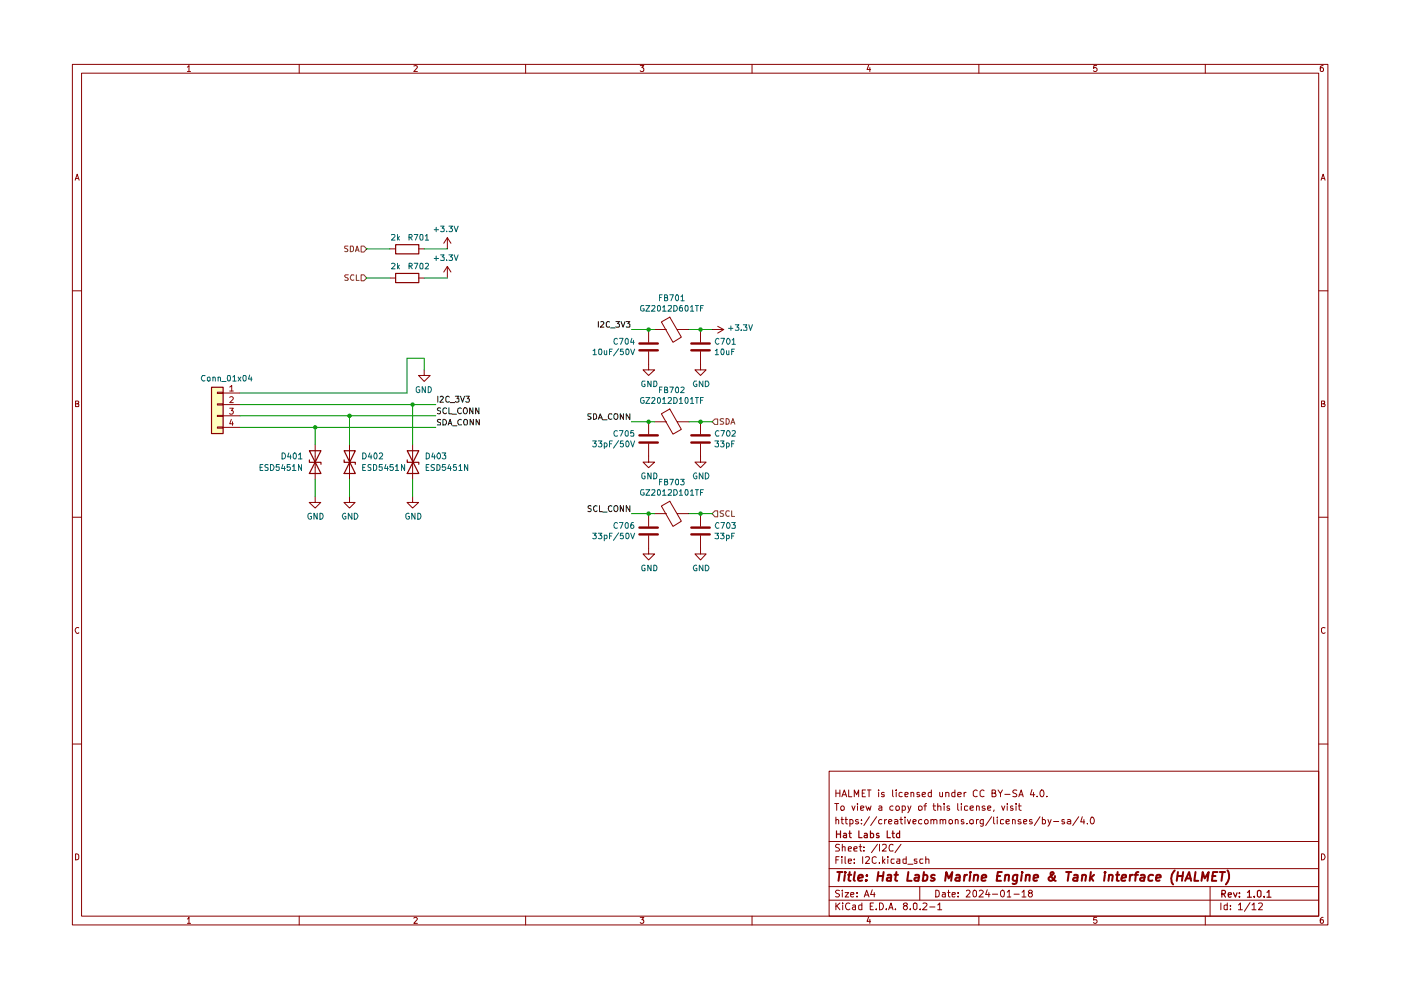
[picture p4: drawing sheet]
<svg xmlns="http://www.w3.org/2000/svg" width="297mm" height="210mm" viewBox="0 0 297 210" stroke-linecap="round" stroke-linejoin="round" font-family="sans-serif">
<g fill="none" stroke="#890000" stroke-width=".21">
<path d="M15.3 13.7h266.2v182.4h-266.2zM17.3 15.5h262.3v178.7h-262.3zM39.7 14.2l.4-.3v1.3M39.7 15.2h.7M63.4 13.7v1.8M87.7 14l.5-.1 .3 .3-.8 1h.8M111.4 13.7v1.8M135.7 13.9h.8l-.4 .4 .4 .3-.1 .5-.5 .1-.2-.2M159.4 13.7v1.8M184.2 13.8l-.4 1h.8M184.4 14.3v.9M207.5 13.7v1.8"/>
<path d="M232.5 13.9h-.6l-.1 .6 .5-.2 .3 .3v.3l-.3 .3-.5-.2M255.5 13.7v1.8M280.5 13.9l-.6 .3v.8l.3 .2 .3-.1v-.7l-.3-.1-.3 .3M15.9 38.2l.5-1.3 .4 1.3M16 37.9h.6M280.1 38.2l.4-1.3 .4 1.3M280.3 37.9h.6M15.3 61.7h2M279.6 61.7h1.9M16 85.6h.4l.3-.2-.2-.4h-.5v1.2h.6l.1-.5-.3-.1M280.2 85.6l.6-.1v-.5h-.6v1.2l.7-.1v-.3l-.3-.2M15.3 109.7h2"/>
<path d="M279.6 109.7h1.9M16.7 133.1a.58 .58 0 0 0-.8 .6 .58 .58 0 0 0 .8 .5v-.1M280.9 133.1a.46 .46 0 0 0-.7 .2v.7l.2 .2 .3 .1 .2-.2M15.3 157.8h2M279.6 157.8h1.9M175.8 163.5h103.8v30.7h-103.8zM175.8 178.4h103.8M177 170.4h.8M177.2 173.9l.2-.1 .4 .1v.8M177.2 167.5v1.4M177.2 173.2v1.5M177.2 168.2h.9"/>
<path d="M177.4 170.4v1.4M178 179.1l-.6-.1-.2 .2v.4l.5 .2 .3 .4-.2 .2h-.7M178.1 167.5v1.4M178.2 171.1l.3-.2h.3l.2 .2-.1 .6h-.6zM178.3 173.8h.5M178.5 173.2v1.3l.3 .2M178.5 168.9l.5-1.4 .5 1.4M178.6 179.7l.2-.2 .4 .1v.8M178.6 179v1.4M178.7 168.5h.6M179.2 173.8h.5M179.3 173.2v1.3l.4 .2"/>
<path d="M179.9 167.5v1.4h.7M180.2 173.8h.4l.3 .2-.1 .6h-.6M180.2 173.8v1.4M180.6 170.9l.4 .9 .3-.9M181.1 168.9v-1.4l.5 1 .5-1v1.4M181.8 170.4v.1M181.8 170.9v.9M182 173.8h-.4l-.2 .2 .2 .3h.4l.1 .2-.3 .2-.4-.1M182.1 179.5h.6M182.4 179v1.3l.1 .1h.2M182.5 171.4l.7-.2-.1-.2h-.6v.7h.6M182.6 174.6v.1"/>
<path d="M182.6 173.8v.1M182.8 168.2h.4M183.2 179.6v.1M183.5 167.5h-.7v1.4h.7M183.6 170.9l.3 .9 .3-.7 .2 .7 .3-.9M183.9 167.5h.8M184.3 167.5v1.4M184.3 173.2l-1.1 1.8M185.9 173.2l-1.3 1.8M186 179l-1.2 1.8M186.3 167.5v.2M186.3 168v.9"/>
<path d="M186.4 171l.4-.1 .2 .1v.8M186.5 179v1.4M187 173.8h-.5l-.2 .2 .1 .6h.6M187 171.2l-.7 .3 .2 .3 .5-.1M187.1 179.2l.2-.2 .5 .1 .1 .6-.9 .7h.9M187.5 168.1l-.4-.1-.2 .2 .1 .2 .5 .1v.3h-.6M187.6 173.8v.9M188 173.8l-.4 .2M188.4 174.3l.7-.2-.2-.3h-.3l-.2 .1v.6l.2 .2 .4-.1M189.3 167.5v1.3l.1 .1M189.3 179.2v-.1a.5 .5 0 0 0-.7 .2v1l.1 .1h.6M189.3 171a.45 .45 0 0 0-.6 .1v.6h.6"/>
<path d="M189.7 173.8h.4l.3 .1v.8M190 171l.4-.1 .3 .2-.1 .6h-.6zM190 167.5v.2M190 168v.9M190.4 174.1l-.7 .2v.3l.1 .1 .6-.1M190.8 173.8h.6M191 173.2v1.3l.4 .2M191 179l-1.2 1.8M191.3 171l.4-.1 .3 .2-.1 .6h-.6M191.3 168.1l-.4-.1-.3 .3 .1 .5h.6M191.3 170.9v1.4M191.9 173.2v.2"/>
<path d="M191.9 168.5l.7-.2-.1-.2h-.6v.7h.6M191.9 173.8v.9M192.4 173.8l.3 .9 .4-.9M192.5 170.9l.3 .9M193.1 170.9l-.6 1.4M193.1 168.1l.5-.1 .1 .2v.7M193.1 168v.9M193.6 174.3l.6-.2v-.3h-.5l-.1 .1v.6l.1 .2 .5-.1M194.8 171a.45 .45 0 0 1 .7 .1l-.1 .6-.4 .1-.2-.1zM194.9 168.1h-.5v.3l.5 .1 .1 .3-.2 .1-.4-.1M195.4 173.8a.45 .45 0 0 0-.6 .2v.6h.6M195.5 168.5l.7-.2v-.2l-.4-.1-.3 .2v.6l.3 .1 .4-.1"/>
<path d="M195.9 170.9h.5M196 174l.3-.2h.2l.3 .2-.1 .6h-.6zM196.4 170.4l-.3 .2v1.2M197.4 173.9l.2-.1h.4v.9M197.4 173.8v.9M197.5 168.1l-.5-.1-.2 .3 .1 .5h.6M197.5 167.5v1.4M197.8 170.9h.6M198 173.9l.2-.1 .4 .1v.8M198 170.4v1.2l.4 .2M198.8 171l.3-.1 .4 .1v.8M198.8 170.4v1.4"/>
<path d="M199.2 168v.8l.3 .1 .3-.1M199.3 173.9l.2-.1 .4 .1v.8M199.3 173.8v.9M199.8 168v.9M199.9 173.9l.3-.1h.3v.9M200.2 170.4v.1M200.2 170.9v.9M200.5 168.1l.4-.1 .3 .2v.7M200.5 168v.9M201.3 173.8a.45 .45 0 0 1 .7 .2v.4l-.2 .2a.36 .36 0 0 1-.6-.2zM201.3 171l-.4-.1-.1 .2 .1 .3h.4l.1 .2-.2 .2-.4-.1M202.5 168.1l-.5-.1-.2 .3 .1 .5h.6"/>
<path d="M202.5 167.5v1.4M202.5 173.9l.2-.1 .4 .1v.8M202.5 173.8v.9M203.1 170.4v1.2l.2 .2M203.1 168.5l.7-.2-.1-.2-.4-.1-.2 .2v.6l.2 .1 .4-.1M203.8 170.4v.1M203.8 170.9v.9M204.3 173.8h-.5v.4l.5 .1 .1 .2-.2 .2-.4-.1M204.4 168v.9M204.8 168l-.4 .3M205 174.6v.1M205.2 171l-.5-.1-.2 .1v.7h.7"/>
<path d="M205.6 174a.45 .45 0 0 1 .8-.1v.7l-.3 .1-.4-.1zM205.7 171.4l.7-.2v-.2l-.5-.1-.2 .1v.6l.2 .2 .5-.1M207 171l.2-.1 .4 .1v.8M207 170.9v.9M207 173.8v.9M207.2 167.7l-.4-.2-.4 .3v1l.4 .1 .4-.1M207.5 173.8l-.5 .2M208.5 173.8v1.2l-.3 .2-.3-.1M208.5 173.8a.45 .45 0 0 0-.7 .2l.1 .6h.6M208.6 167.7l-.4-.2-.4 .3 .1 1 .3 .1 .4-.1M208.8 171l-.3-.1-.3 .2 .3 .3h.3l.1 .2-.3 .2-.4-.1M209.4 171.4l.7-.2-.2-.3h-.3l-.2 .1v.6l.2 .2 .4-.1"/>
<path d="M210.2 173.2l-1.2 1.8M210.3 168.2l.7-.1v-.5l-.7-.1v1.4h.6l.3-.4-.4-.3M210.7 173.2v1.3l.2 .2M210.8 171.7l-.1 .4M211.4 173.2v.2M211.4 173.8v.9M211.6 167.5l.5 .8 .4-.8M212.1 168.3v.6M212.4 170.9l.3 .9 .3-.9M212.8 173.8h-.4l-.3 .1v.7h.7M213 168.4h1.1M213.3 174.3l.7-.2v-.3h-.2l-.5 .1v.6l.3 .2 .4-.1"/>
<path d="M213.6 170.4v.1M213.6 170.9v.9M214.7 173.9l.1-.1 .4 .1v.8M214.7 173.8v.9M214.7 171l-.3-.1-.2 .2 .2 .3h.3l.1 .2-.1 .2-.5-.1M215.4 170.4v.1M215.4 170.9v.9M215.6 167.6l-.6-.1-.3 .2 .1 .4 .8 .4-.1 .3h-.8M215.9 170.9h.6M216 168.9l.5-1.4 .4 1.4M216.1 170.4v1.2l.4 .2M216.1 168.5h.8"/>
<path d="M216.4 173.8h-.3l-.3 .2 .3 .3h.3l.1 .2-.2 .2-.5-.1M217 174.3l.7-.2-.2-.3h-.3l-.2 .1v.6l.2 .2 .4-.1M218.8 173.8h-.5v.4l.5 .1 .1 .2-.3 .2-.3-.1M218.8 167.4l-.3 1.1h.9M219.1 168v.9M219.9 168.8v.1M220.5 173.2l-1.2 1.8M220.8 167.5a.76 .76 0 0 1 .6 .7 .76 .76 0 0 1-.6 .7l-.2-.2a.99 .99 0 0 1 .2-1.2zM221 173.8h.4l.3 .2-.1 .6h-.6M221 173.2v1.5M221.9 168.8v.1M222.2 173.8l.3 .9"/>
<path d="M222.9 173.8l-.7 1.4M223.4 174.2h1.1M225.7 173.8h-.6v.4l.6 .1v.2l-.2 .2-.4-.1M226.3 173.8h.5l.2 .1v.8M227 174.1l-.7 .2 .2 .4 .5-.1M228.7 173.2l-1.3 1.8M229.5 173.2l-.4 1.1h.9M229.8 173.8v.9M230.6 174.6v.1M231.3 173.3l.2-.1a.75 .75 0 0 1 .5 .8 .75 .75 0 0 1-.5 .7l-.3-.5zM16 181a.52 .52 0 0 1 .7 .4v.6a.52 .52 0 0 1-.7 .3zM39.7 194.8l.4-.3v1.3"/>
<path d="M39.7 195.8h.7M63.4 194.2v1.9M87.7 194.7l.5-.2 .3 .3-.8 1h.8M111.4 194.2v1.9M135.7 194.5h.8l-.4 .5h.3v.7l-.5 .1-.2-.2M159.4 194.2v1.9M175.8 190.9h103.8M175.8 188h103.8M175.8 184.2h103.8M177.2 191.5v1.4M177.2 182.3h.5M177.4 192l.7 .9"/>
<path d="M177.9 181.6h-.7v1.5M178 188.8l-.6-.1-.3 .3 .3 .4 .5 .2 .1 .3-.3 .3-.6-.1M178.1 191.5l-.9 .7M178.5 181.6v.2M178.5 182.1v1M178.6 188.7v.2M178.6 189.3v.9M178.7 191.5h.1M178.7 191.9v1M179.2 189.3h.7l-.7 .9h.7M179.2 181.6v1.4l.1 .1M179.9 182.6l.6-.1-.1-.4h-.5v.2v.6l.1 .2 .4-.1"/>
<path d="M179.9 180l.6-.1-.1-.3-.4-.1-.1 .2v.7h.5M180.2 191.5a.67 .67 0 0 0-.9 .6 .67 .67 0 0 0 .8 .7l.1-.1M180.4 189.7l.6-.1v-.3h-.6v.1v.6l.2 .2 .4-.1M180.8 192h.6v.9M181 180l.7-.1v-.3l-.4-.1-.3 .2 .1 .7h.6M181.1 182.9v.2M181.1 182.1v.2M181.4 192.2l-.6 .2-.1 .2 .3 .3 .4-.1M181.7 190v.2M181.7 189.3v.1M182.7 192l-.4-.1-.2 .1v.7l.2 .2 .4-.1M182.7 191.5v1.4"/>
<path d="M182.9 181.6v1.5M183.2 180.4h.1M183.2 190.2l.5-1.5 .6 1.5M183.4 189.8h.7M183.5 181.8l.6-.2 .2 .3v.3l-.8 .9h.8M184.2 194.4l-.4 .9h.8M184.4 194.9v.9M184.5 192.1h.4M184.9 188.7l-.3 1h.9M185.2 191.5h-.7v1.4h.7M185.4 189.3v.9M185.8 192.7v.2"/>
<path d="M185.8 181.8l-.4-.2-.5 .4 .1 .9 .4 .2 .4-.2M186.5 191.5a.73 .73 0 0 1 .8 .7 .73 .73 0 0 1-.8 .7zM186.5 182.9v.2M187.1 181.6v1.5M187.2 182.6l.4 .5M187.6 182.1l-.5 .5M187.9 192.7v.2M188.2 181.6v.2M188.2 182.1v1M188.4 192.9l.5-1.4 .4 1.4M188.6 192.5h.7M189.6 182.1h-.6l-.1 .3 .1 .6h.6"/>
<path d="M189.8 192.7v.2M190.2 182.1h.6v1M190.8 182.5l-.6 .1-.1 .1 .3 .4 .4-.1M191.9 192l-.4-.2a.43 .43 0 0 1 .5-.4 .43 .43 0 0 1 .4 .4l-.9 .5v.3l.4 .3h.2l.3-.3v-.3l-.3-.3M192.1 182.1l-.6 .1v.7l.2 .2 .4-.1M192.1 181.6v1.5M192.5 183.2h1.1M193 192.7v.2M193.7 191.5h.4l.3 .2v.9l-.3 .3-.4-.3zM194.4 182.1h-.5l-.1 .2 .1 .3h.5v.4h-.6M195 188v2.9M195.1 192.7v.2"/>
<path d="M195.7 191.5h.7l.1 .4-.9 1h.9M195.7 182.1h-.6l-.1 .3 .1 .6h.6M196.3 182.2l.6-.1 .1 1M196.3 181.6v1.5M197.1 192.3h1.1M198.4 188.7l.7 .2v1.1l-.4 .2h-.3zM198.8 191.9l.4-.4v1.4M198.8 192.9h.9M199.8 189.3h.5l.1 .9M200.4 189.6h-.5l-.2 .2 .2 .4 .5-.1M200.9 189.3h.5M201.1 188.7v1.3l.3 .2"/>
<path d="M201.9 189.7l.6-.1v-.3h-.5l-.1 .1v.6l.1 .2 .5-.1M203.1 190v.2M203.1 189.3v.1M204.9 188.9l.2-.2h.3l.3 .5-.9 1h.9M206.4 188.9l.3-.2 .3 .3v.9l-.3 .3a.82 .82 0 0 1-.3-1.3zM207.5 194.2v1.9M207.6 188.9l.2-.2h.3l.4 .5-1 1h1M209.3 188.7l-.3 1h.9M209.7 189.3v.9M210.4 189.6h1.1M212.2 189l.3-.3a.8 .8 0 0 1 .5 .8 .8 .8 0 0 1-.5 .7 .77 .77 0 0 1-.3-1.2zM213.6 189.2l.4-.5v1.5"/>
<path d="M213.6 190.2h.7M215 189.6h1.1M216.7 189.2l.4-.5v1.5M216.7 190.2h.8M218.3 189.3l-.3-.3 .3-.3h.3l.3 .3-.1 .3h-.5l-.3 .3v.3l.3 .3h.3l.3-.3v-.3l-.3-.3M232.5 194.5h-.6l-.1 .6 .6-.1 .2 .5-.3 .3-.5-.2M255.5 194.2v1.9M256.6 188v6.2M258.8 191.5v1.4M260.2 192l-.4-.1-.3 .1v.7l.3 .2 .4-.1M260.2 191.5v1.4M260.9 192.7v.2"/>
<path d="M260.9 192v.1M262.6 191.9l.4-.4v1.4M262.6 192.9h.8M265 191.4l-1.2 1.8M265.5 191.9l.4-.4v1.4M265.5 192.9h.8M266.8 191.5h.6a.36 .36 0 0 1 .2 .5l-.8 .9h.9M280.2 181a.65 .65 0 0 1 .7 .7 .65 .65 0 0 1-.7 .6zM280.5 194.5h-.2l-.4 .3 .1 .9a.43 .43 0 0 0 .6-.1 .43 .43 0 0 0-.1-.6h-.5l-.1 .3"/>
</g>
<g fill="none" stroke="#890000" stroke-width=".25">
<path d="M177.4 176.2v1.4M177.4 176.8h.8M178.2 176.2v1.4M178.9 176.8l.4-.1 .2 .1v.8M179.5 177l-.7 .3 .2 .3 .5-.1M180 176.7h.5M180.1 176.2v1.2l.4 .2M182.1 176.2v1.4h.7M183.3 176.8l.4-.1 .2 .1v.8M183.9 177l-.7 .3 .2 .3 .5-.1M184.6 176.8l.4-.1 .2 .2-.1 .6h-.5M184.6 176.2v1.4"/>
<path d="M186.3 176.8l-.3-.1-.2 .2 .2 .3h.3l.1 .2-.2 .2-.4-.1M188.1 176.2v1.4h.7M189.1 176.7h.5M189.3 176.2v1.2l.3 .2M190.7 176.8l-.4-.1-.2 .2v.6h.6M190.7 176.2v1.4M259.1 189.5h.6v-.6l-.6-.1v1.4M259.4 189.5l.4 .7M260.4 189.7l.7-.1-.1-.3h-.5l-.1 .2 .1 .6h.5M261.5 189.3l.4 .9 .4-.9M262.8 190.1v.1M262.8 189.3v.2"/>
<path d="M264.5 189.2l.4-.4v1.4M264.5 190.2h.8M265.9 190.1v.1M266.7 188.9l.3-.1 .4 .2v1l-.4 .2-.4-.2zM268 190.1v.1M268.6 189.2l.4-.4v1.4M268.6 190.2h.9"/>
</g>
<g fill="none" stroke="#890000" stroke-width=".42">
<path d="M177.5 184.9h1.1M178 184.9l-.2 1.9M179.1 185.5l-.1 1.3M179.2 184.9v.2M179.8 185.5h.7M180.1 184.9l-.2 1.6 .4 .3M181.2 184.9l-.2 1.6 .2 .3M182 186.2l.9-.2v-.4a.6 .6 0 0 0-.9 .1v1h.8M183.7 186.6l.1 .1h-.3l.2-.1-.1 .2M183.8 185.6v.1M186.2 185.7h1.1M186.2 184.9l-.2 1.9"/>
<path d="M187.3 184.9l-.2 1.9M188.2 185.6h.8l-.1 1.2M189 186l-.9 .2-.1 .1v.4l.2 .1 .7-.1M189.6 185.5h.8M190.1 184.9l-.3 1.6 .4 .3M192.6 184.9l-.3 1.9h1M194 185.6h.8l-.1 1.2M194.8 186l-.9 .2a.36 .36 0 0 0 .2 .6l.6-.1M195.8 185.6l.5-.1 .4 .4-.3 .8h-.8M195.9 184.9l-.3 1.9M198.2 185.6a.47 .47 0 0 0-.8 .3l.1 .2 .6 .1 .1 .3a.6 .6 0 0 1-.9 .2M200.4 186.8l.2-1.9 .5 1.3 .8-1.3-.2 1.9"/>
<path d="M202.8 185.6h.6v1.2M203.5 186l-.8 .2-.2 .3 .3 .3 .6-.1M204.5 185.5l-.1 1.3M205 185.5l-.5 .2-.1 .2M205.7 185.5l-.2 1.3M205.8 184.9l-.2 .1 .1 .1 .1-.2-.1 .2M206.6 185.7v-.1a.48 .48 0 0 1 .8 .1l-.2 1.1M206.6 185.5l-.2 1.3M208.2 186.2l.9-.2-.1-.4a.6 .6 0 0 0-.8 .1v1h.7M211.4 185.7h.7M212.4 184.9h-.8l-.3 1.9h.9M213.2 185.7l.2-.2 .5 .1-.1 1.2"/>
<path d="M213.2 185.5l-.2 1.3M215.7 185.5l-.2 1.6a.53 .53 0 0 1-.8 .2M215.7 185.6l-.5-.1-.3 .2-.1 .9a.64 .64 0 0 0 .8 .1M216.6 185.5l-.1 1.3M216.7 184.9v.2M217.6 185.7l.2-.2 .5 .1-.1 1.2M217.6 185.5l-.2 1.3M219.2 186.2l.9-.2-.1-.4a.6 .6 0 0 0-.8 .1v1h.7M223.7 185.7a.85 .85 0 0 1-.4 .9 .85 .85 0 0 1-.9 0l-.1-.4 1.1-1-.2-.3-.4 .1a1.51 1.51 0 0 0 1 1.8M226 184.9h1.1M226.6 184.9l-.2 1.9M227.7 185.6h.8l-.1 1.2"/>
<path d="M228.5 186l-.9 .2-.1 .3 .2 .3 .7-.1M229.4 185.7l.1-.1a.48 .48 0 0 1 .8 .1l-.2 1.1M229.5 185.5l-.2 1.3M231.3 184.9l-.3 1.9M231.3 186.1l.5 .7M232 185.5l-.9 .7M234.3 185.5l-.2 1.3M234.3 184.9l-.1 .1h.2l-.1-.1v.2M235.1 185.7l.1-.1a.48 .48 0 0 1 .7 .1l-.1 1.1M235.2 185.5l-.2 1.3M236.6 185.5h.7M237 184.9l-.2 1.8 .4 .1"/>
<path d="M237.8 186.2l.9-.2v-.4h-.7l-.3 .9 .3 .3 .6-.1M239.6 185.5l-.1 1.3M240.2 185.5l-.5 .2-.1 .2M240.5 185.5h.8M241.4 184.9l-.5 .1v.1l-.2 1.7M241.9 185.6h.7l-.1 1.2M242.7 186l-.7 .1-.3 .2 .3 .5 .5-.1M244.5 185.6l-.6-.1-.4 .4 .1 .8h.7M245.1 186.2l1-.2-.1-.4a.6 .6 0 0 0-.8 .1v1h.7M249.1 184.6a2.4 2.4 0 0 0-.4 2.9M249.7 185.7h1.1M249.7 184.9l-.2 1.9"/>
<path d="M250.8 184.9l-.2 1.9M251.3 186.8l.8-1.9 .4 1.9M251.5 186.2h1M253.5 184.9l-.3 1.9h.9M254.7 186.8l.3-1.9 .4 1.3 .9-1.3-.3 1.9M257 185.7h.7M258.1 184.9h-.9l-.3 1.9h1M258.6 184.9h1.1M259.2 184.9l-.2 1.9M260.2 184.6a2.34 2.34 0 0 1-.3 2.9"/>
</g>
<path d="M44.8 82.1h2.5v9.8h-2.5z" fill="#ffffbf"/>
<path d="M94.8 56.5l.8 1.2M94.8 56.5v2.4M94.8 56.5l-.7 1.2M89.9 78.4v1.2h-1.1l1.1 1.3 1.3-1.3h-1.3M74.1 94.3v7.3M87.5 94.3v7.3M66.8 105.3v1.2h1.2l-1.2 1.2-1.2-1.2h1.2M74.1 105.3v1.2h1.2l-1.2 1.2-1.2-1.2h1.2M87.5 105.3v1.2h1.3l-1.3 1.2-1.2-1.2h1.2" fill="none" stroke="#890000" stroke-width=".21"/>
<path d="M73 97.5v.5h2.3v.4M73 95.6h2.3l-2.3 4.8h2.3zM86.3 97.5v.5h2.5v.4M86.3 95.6h2.5l-2.5 4.8h2.5z" fill="none" stroke="#890000" stroke-width=".25"/>
<path d="M92.8 84v1.3M93.3 84.2l.4-.2 .3 .3-.8 1h.8M95.3 84.2l-.5-.2-.3 .3 .1 .8 .2 .2 .5-.2M95.4 85.4h1M96.5 84h.8l-.4 .5 .4 .1v.5l-.3 .2h-.3l-.2-.2M97.6 84l.5 1.3 .4-1.3M98.7 84h.8l-.4 .5 .4 .1v.5l-.2 .2h-.4l-.2-.2" fill="none" stroke="#0f0f0f" stroke-width=".21"/>
<path d="M76.6 58.3h.6l.5 .6-.5 .6h-.6z" fill="#fff"/>
<path d="M73.9 58.3h-.6l-.2 .1 .2 .5h.3l.3 .2-.1 .3h-.7M75 58.4l-.5-.1a.61 .61 0 0 0-.2 .8 .61 .61 0 0 0 .7 .3M75.5 58.3v1.2h.6M76.6 58.3h.6l.5 .6-.5 .6h-.6z" fill="none" stroke="#735600" stroke-width=".21"/>
<path d="M76.6 52.2h.6l.5 .6-.5 .6h-.6z" fill="#fff"/>
<path d="M73.8 52.2l-.7 .1v.3l.7 .4-.3 .4-.4-.1M74.3 52.2h.5l.2 .2v.7l-.4 .3h-.3zM75.4 53.4l.3-1.2 .4 1.2M75.5 53h.6M76.6 52.2h.6l.5 .6-.5 .6h-.6z" fill="none" stroke="#735600" stroke-width=".21"/>
<path d="M83.9 51.9h4.9v1.9h-4.9zM83.9 58h4.9v1.9h-4.9zM44.9 82.1h2.4v9.8h-2.4zM65.6 97.5v.5h2.5v.4M65.6 95.6h2.5l-2.5 4.8h2.5z" fill="none" stroke="#890000" stroke-width=".25"/>
<g fill="none" stroke="#890000" stroke-width=".21">
<path d="M82.7 52.8h1.1M82.7 58.9h1.1M88.8 52.8h1.1M88.8 58.9h1.1M94.8 50.4l.8 1.2M94.8 50.4v2.4M94.8 50.4l-.7 1.2M137.5 74.5v3.9h1.3l-1.3 1.2-1.2-1.2h1.2M137.5 69.9v2.7M138.8 69.9h2.4M140.2 68.3l1.8-1.1 2.5 4.3-1.8 1.1zM143.6 69.9h.1"/>
<path d="M143.6 69.9h2.5M148.5 74.5v3.9h1.2l-1.2 1.2-1.2-1.2h1.2M148.5 69.9v2.7M151 69.9h2.4M152.2 69.2l1.2 .7M153.4 69.9l-1.2 .7M46.1 90.5h1.2v.3h-1.2zM46.1 88.1h1.2v.2h-1.2zM46.1 85.6h1.2v.3h-1.2zM46.1 83.2h1.2v.2h-1.2zM47.3 83.3h3.6M47.3 85.8h3.6"/>
<path d="M47.3 88.2h3.6M47.3 90.6h3.6M66.8 94.3v7.3"/>
</g>
<path d="M48.7 82.1l.4-.4v1.2M48.7 84.3l.5-.2 .3 .2-.1 .4-.7 .7h.8M48.7 86.6h.8l-.5 .5 .5 .1v.4l-.3 .2h-.3l-.2-.1M48.7 82.9h.8M49 88.9l-.3 1h.8M49.3 89.4v.8" fill="none" stroke="#b00000" stroke-width=".21"/>
<g fill="none" stroke="#0f0f0f" stroke-width=".21">
<path d="M126.9 68.2v1.2M127.4 68.3l.4-.1 .2 .3-.7 .9h.7M129.2 68.3a.45 .45 0 0 0-.7 .1v.7l.2 .3 .5-.1M129.5 69.5h.9M130.6 68.2h.7l-.4 .4 .4 .3v.5l-.7-.1M131.7 68.2l.4 1.2 .4-1.2M132.8 68.2h.7l-.4 .4 .4 .2v.5h-.7M93.4 89l-.4-.1-.3 .3 .1 .2 .6 .3v.3l-.7 .1M93.4 86.6l-.4-.1-.3 .2 .1 .3 .6 .2v.4l-.2 .1h-.5M93.9 88.9a.66 .66 0 0 1 .7 .4 .66 .66 0 0 1-.2 .8h-.5zM94.7 86.6l-.4-.1-.4 .3v.6l.2 .3h.3l.3-.1M95 90.1l.4-1.2 .4 1.2"/>
<path d="M95.1 89.8h.6M95.2 86.5v1.2h.6M95.9 87.8h.9M95.9 90.3h1M97.8 89a.61 .61 0 0 0-.8 .3 .61 .61 0 0 0 .3 .8l.5-.1M97.8 86.6l-.3-.1-.5 .3v.6l.3 .3h.3l.2-.1M98.3 86.6l.3-.1 .3 .1a.8 .8 0 0 1-.2 1.1h-.1a.79 .79 0 0 1-.3-1.1zM98.6 88.9l.5 .2v.8l-.2 .2h-.4a.86 .86 0 0 1 .1-1.2zM100.3 86.5v1.2l-.7-1.2v1.2M100.4 88.9v1.2l-.7-1.2v1.2M101.5 86.5v1.2l-.6-1.2v1.2M101.6 88.9v1.2l-.7-1.2v1.2"/>
<path d="M125.3 87.7h-.6v.5a.57 .57 0 0 1 .5 .6h-.5M125.8 87.7h.5a.66 .66 0 0 1 .2 .8 .66 .66 0 0 1-.7 .4zM126.9 88.9l.4-1.2 .4 1.2M127 88.6h.6M127.8 89h.9M129.7 87.8l-.5-.1a.61 .61 0 0 0-.2 .8 .61 .61 0 0 0 .7 .3M132.2 87.7v1.2l-.7-1.2v1.2M133.5 87.7v1.2l-.7-1.2v1.2"/>
<circle cx="130.6" cy="88.3" r=".57"/>
</g>
<path d="M135.6 74.3h3.9M135.6 72.8h3.9M146.6 74.3h3.9M146.6 72.8h3.9" fill="none" stroke="#890000" stroke-width=".51"/>
<path d="M151.6 88.8h.6v1.2h-.6l-.6-.6z" fill="#fff"/>
<path d="M151.6 88.8h.6v1.2h-.6l-.6-.6zM153.4 88.8h-.6l-.1 .3 .2 .2h.3l.2 .5-.1 .1h-.6M153.9 88.8a.66 .66 0 0 1 .7 .4 .66 .66 0 0 1-.2 .7h-.5zM155 89.9l.4-1.1 .4 1.1M155 89.6h.6" fill="none" stroke="#735600" stroke-width=".21"/>
<path d="M151.6 108.3h.6v1.3h-.6l-.6-.7z" fill="#fff"/>
<path d="M151.6 108.3h.6v1.3h-.6l-.6-.7zM153.4 108.3h-.6l-.1 .2 .1 .3 .6 .2v.4h-.7M154.6 108.4l-.5-.1a.67 .67 0 0 0-.2 .7 .67 .67 0 0 0 .5 .5l.2-.1M155.1 108.3v1.2h.6" fill="none" stroke="#735600" stroke-width=".21"/>
<g fill="none" stroke="#890000" stroke-width=".21">
<path d="M137.5 94.1v3.9h1.3l-1.3 1.2-1.2-1.2h1.2M137.5 89.4v2.7M138.8 89.4h2.4M140.2 87.7l1.8-1 2.5 4.3-1.8 1.1zM143.6 89.4h.1M143.6 89.4h2.5M148.5 94.1v3.9h1.2l-1.2 1.2-1.2-1.2h1.2M148.5 89.4v2.7M137.5 113.6v3.9h1.3l-1.3 1.2-1.2-1.2h1.2M137.5 108.9v2.7M138.8 108.9h2.4M140.2 107.3l1.8-1 2.5 4.2-1.8 1.1z"/>
<path d="M143.6 108.9h.1M143.6 108.9h2.5M148.5 113.6v3.9h1.2l-1.2 1.2-1.2-1.2h1.2M148.5 108.9v2.7"/>
</g>
<path d="M135.6 93.8h3.9M135.6 92.3h3.9M146.6 93.8h3.9M146.6 92.3h3.9M135.6 113.3h3.9M135.6 111.9h3.9M146.6 113.3h3.9M146.6 111.9h3.9" fill="none" stroke="#890000" stroke-width=".51"/>
<path d="M125.3 107.3h-.6a.57 .57 0 0 0 .6 .7v.3l-.1 .2-.5-.1M126.6 107.3l-.3-.1a.6 .6 0 0 0-.5 .7 .6 .6 0 0 0 .7 .5l.1-.1M127.1 107.2v1.3h.6M127.8 108.6h.9M129.7 107.3l-.2-.1a.6 .6 0 0 0-.5 .7 .6 .6 0 0 0 .6 .5l.1-.1M130.2 107.4l.5-.2a.86 .86 0 0 1 0 1.3h-.2a.79 .79 0 0 1-.3-1.1zM132.2 107.2v1.3l-.7-1.3v1.3M133.5 107.2v1.3l-.7-1.3v1.3" fill="none" stroke="#0f0f0f" stroke-width=".21"/>
<g fill="none" stroke="#009600" stroke-width=".21">
<path d="M77.7 52.8h5M77.7 58.9h5M89.9 52.8h4.9M89.9 58.9h4.9M89.9 78.4v-2.4h-3.6v7.3h-35.4M133.9 69.9h4.9M146.1 69.9h4.9M50.9 85.8h41.5M50.9 90.6h41.5M50.9 88.2h41.5M66.8 90.6v3.7M74.1 88.2v6.1"/>
<path d="M87.5 85.8v8.5M133.9 89.4h4.9M146.1 89.4h4.9M66.8 101.6v3.7M74.1 101.6v3.7M87.5 101.6v3.7M133.9 108.9h4.9M146.1 108.9h4.9"/>
</g>
<g fill="#009600">
<circle cx="66.8" cy="90.6" r=".47"/>
<circle cx="74.1" cy="88.2" r=".47"/>
<circle cx="87.5" cy="85.8" r=".47"/>
<circle cx="137.5" cy="89.4" r=".47"/>
<circle cx="137.5" cy="69.9" r=".47"/>
<circle cx="148.5" cy="69.9" r=".47"/>
<circle cx="148.5" cy="89.4" r=".47"/>
<circle cx="148.5" cy="108.9" r=".47"/>
<circle cx="137.5" cy="108.9" r=".47"/>
</g>
<g fill="none" stroke="#006465" stroke-width=".21">
<path d="M83 49.8l.6-.1 .2 .3-.8 .9h.8M83 55.9l.5-.1 .3 .3-.8 .9h.8M84.3 49.7v1.2M84.3 55.8v1.2M84.3 50.5l.4 .4M84.3 56.6l.4 .4M84.7 50.1l-.4 .5M84.7 56.2l-.4 .5M86.7 50.3h.5l.2-.2-.2-.4h-.5v1.2M86.7 56.4h.5l.2-.2-.1-.3-.6-.1v1.2M87 50.3l.4 .6M87 56.4l.4 .6"/>
<path d="M87.8 49.7h.8l-.5 1.2M87.8 55.8h.8l-.5 1.2M89.1 49.8l.4-.1 .2 .3v.7l-.2 .2-.4-.1zM89.1 55.9l.3-.1 .3 .3v.7l-.2 .2-.4-.1zM90.2 50.1l.3-.4v1.2M90.2 55.9l.4-.1 .3 .4-.8 .8h.8M90.2 50.9h.7M92.1 54.8h.9M92.1 48.7h.9M92.5 48.2v.9M92.5 54.3v.9M93.4 54h.8l-.5 .5 .5 .1v.5h-.8"/>
<path d="M93.4 47.9h.8l-.5 .5 .5 .1v.5h-.8M94.7 55.1v.1M94.7 49v.1M95.2 54h.7l-.4 .5 .4 .2v.4h-.7M95.2 47.9h.7l-.4 .5 .4 .2v.4h-.7M96.3 54l.4 1.2 .4-1.2M96.3 47.9l.4 1.2 .4-1.2M43.5 79.7l-.6-.1a.61 .61 0 0 0-.2 .8 .61 .61 0 0 0 .8 .3M45.1 79.9v.9M46.2 79.9v.9M48.3 79.7l.4-.1a.91 .91 0 0 1-.1 1.2l-.3-.1zM49.4 79.9l.3-.3v1.2"/>
<path d="M50.5 79.9l.6 .9M51.1 79.9l-.6 .9M51.6 79.7l.4-.1 .2 .2v.7l-.3 .3-.3-.1zM52.9 79.5l-.2 .9h.7M53.3 79.9v.9M125.8 74.4l.3-.4v1.2M125.8 75.2h.6M126.9 74.2l.2-.2 .4 .1v1h-.5zM128.1 74.4v.6l.2 .2 .3-.1M128.6 74.4v.8M129.2 74.5h.4M129.8 74h-.6v1.2"/>
<path d="M130.9 71.9l-.2-.2a.65 .65 0 0 0-.5 .7 .65 .65 0 0 0 .5 .6l.2-.2M131.2 73.9l-1.1 1.6M131.3 71.7h.8l-.5 1.3M132.1 74h-.5l-.1 .5h.6v.6h-.6M132.7 74.2l.2-.2a.6 .6 0 0 1 .6 .5 .6 .6 0 0 1-.5 .7l-.3-.2zM132.7 71.8l.2-.1 .3 .3v.7l-.3 .3a.71 .71 0 0 1-.2-1.2zM133.7 74l.4 1.2 .5-1.2M134 71.7l-.3 .9h.8M134.3 72.2v.8M136.5 64.8h-.5l-.2 .2v.7a.55 .55 0 0 0 .8 .2v-.4h-.3M136.9 64.8h.9l-.9 1.2h.9M138.2 64.9l.6-.1 .1 .3-.8 .9h.8"/>
<path d="M139.4 65l.2-.2 .3 .1a.66 .66 0 0 1-.3 1.1l-.2-.3zM139.8 63.1h.4M140.4 62.5h-.6v1.3M140.5 65.1l.3-.3v1.2M140.5 66h.7M140.9 63.1h.5l.1-.4-.2-.2h-.4v1.3l.6-.1 .1-.3-.3-.3M141.7 64.9l.6-.1v.5l-.7 .7h.7M142 62.5h.8l-.5 1.3M142.9 64.8h.5a.66 .66 0 0 1 .2 .8 .66 .66 0 0 1-.7 .4zM143.4 62.6l.2-.1 .3 .3v.7l-.3 .3a.71 .71 0 0 1-.2-1.2zM144.4 62.9l.3-.4v1.3M144.4 63.8h.7"/>
<path d="M144.6 64.8l-.4 .1-.2 .8 .3 .3 .4-.1v-.6l-.4-.1-.3 .3M145.3 64.9l.4-.1a.86 .86 0 0 1-.1 1.2l-.3-.1zM146.4 65.1l.3-.3v1.2M146.4 66h.7M147.4 64.8h.7M147.8 64.8v1.2M148.5 65.3h.4M149.1 64.8h-.6v1.2M151.7 74.4l.3-.4v1.2M151.7 75.2h.6M152.4 71.9l-.2-.2a.6 .6 0 0 0-.5 .7 .6 .6 0 0 0 .6 .5l.1-.1M152.8 71.7h.8l-.5 1.3"/>
<path d="M153 74h.4a.91 .91 0 0 1-.1 1.2h-.2a.91 .91 0 0 1-.1-1.2zM154 74.4v.6l.2 .2 .3-.1M154.2 71.8l.2-.1a.68 .68 0 0 1 .4 .7 .68 .68 0 0 1-.4 .6 .81 .81 0 0 1-.2-1.2zM154.5 69.6h.9M154.5 74.4v.8M155 69.1v.9M155.1 74.5h.5M155.2 72.1l.4-.4v1.3M155.2 73h.7M155.7 74h-.6v1.2M155.9 68.9h.8l-.5 .5 .5 .1v.4l-.2 .1h-.6M157.2 70h.1"/>
<path d="M157.6 68.9h.7l-.3 .5h.3v.6h-.7M158.8 68.9l.3 1.1 .4-1.1M44 80.1l.2-.2 .4 .2v.6h-.6zM45.1 80.1l.2-.2 .4 .2v.7M46.2 80.1l.2-.2 .4 .2v.7M47 80.9h.9M49.4 80.8h.7M55.1 99.1h.5M55.7 98.5h-.6v1.3h.6M56.8 98.6l-.4-.1-.2 .2v.3l.6 .3v.3l-.1 .2-.5-.1M57.3 98.5a.65 .65 0 0 1 .8 .6 .65 .65 0 0 1-.8 .7zM59.2 98.5h-.6l-.1 .6 .6-.1 .1 .6-.2 .2h-.3l-.2-.2"/>
<path d="M59.8 96a.65 .65 0 0 1 .8 .7 .65 .65 0 0 1-.8 .6zM60 98.5l-.3 .8h.8M60.3 98.9v.9M61.2 96l-.2 .9h.7M61.5 98.5h-.6v.6l.5-.1 .2 .2v.3l-.3 .3-.4-.2M61.6 96.5v.8M62 98.8h.2l.1-.3v1.3M62 99.8h.8M62.4 96a.68 .68 0 0 1 .5 .7 .68 .68 0 0 1-.5 .6l-.2-.3v-.7zM63.3 96.5l.4-.5v1.3M63.3 97.3h.7M63.9 98.5v1.3l-.6-1.3v1.3"/>
<path d="M76.9 96a.65 .65 0 0 1 .8 .7 .65 .65 0 0 1-.8 .6zM76.9 99.1h.4M77.5 98.5h-.6v1.3h.6M78.4 96l-.3 .9h.7M78.7 98.6h-.6v.4l.5 .2 .1 .3-.3 .3-.4-.1M78.7 96.5v.8M79.2 98.5h.3l.4 .3v.6l-.4 .4h-.3zM79.5 96a.68 .68 0 0 1 .5 .7 .68 .68 0 0 1-.5 .6l-.2-.5 .1-.6zM80.5 96.2l.4-.2 .2 .5-.7 .8h.7M81 98.5h-.5l-.1 .6 .6-.1v.6l-.2 .2-.4-.2M81.8 98.5l-.2 .8h.7M82.1 98.9v.9"/>
<path d="M83.3 98.5h-.6v.6l.5-.1 .2 .2v.3l-.2 .3h-.4l-.1-.2M83.8 98.8h.2l.2-.3v1.3M83.8 99.8h.7M85.8 98.5v1.3l-.7-1.3v1.3M88.9 82.1l-.3-.1-.3 .1v.9a.37 .37 0 0 0 .3 .3 .37 .37 0 0 0 .4-.2v-.4h-.2M90.2 82v1.2l-.7-1.2v1.2M90.4 96h.2l.4 .4v.6l-.4 .3h-.2zM90.4 99.1h.4M90.8 82a.64 .64 0 0 1 .7 .6 .64 .64 0 0 1-.7 .6zM91 98.5h-.6v1.3h.6M91.8 96l-.3 .9h.8M92.1 98.6l-.5-.1-.2 .2 .1 .3 .5 .2 .1 .2-.2 .4-.5-.1"/>
<path d="M92.1 96.5v.8M92.6 98.5a.64 .64 0 0 1 .7 .6 .64 .64 0 0 1-.7 .7zM93 96a.68 .68 0 0 1 .4 .7 .68 .68 0 0 1-.4 .6 .75 .75 0 0 1 0-1.3zM93.7 96h.8l-.3 .5 .3 .1v.5l-.2 .2-.6-.2M94.4 98.5h-.6l-.1 .6 .6-.1 .2 .2v.3l-.2 .3-.6-.2M95.3 98.5l-.4 .8h.8M95.5 98.9v.9M96.7 98.5h-.5l-.1 .6 .6-.1v.7l-.4 .1-.2-.2M97.3 98.8l.3-.3v1.3M97.3 99.8h.7M99.2 98.5v1.3l-.7-1.3v1.3M125.7 93.5h.7l-.4 .5h.3l.1 .2-.1 .5-.5 .1-.1-.2"/>
<path d="M126.9 93.5h.7l-.4 .5h.3v.7l-.5 .1-.1-.2M128.1 94l.4-.1 .2 .3-.1 .5h-.5M128.1 93.9v1.2M129.2 94.1h.4M129.8 93.5h-.6v1.3M130.9 91.4l-.2-.1a.67 .67 0 0 0-.5 .5 .67 .67 0 0 0 .2 .7l.5-.1M131.2 93.4l-1.1 1.6M131.3 91.3h.8l-.5 1.2M132.1 93.5h-.5l-.1 .6 .6-.1v.7l-.4 .1-.2-.2M132.7 93.7l.2-.2a.68 .68 0 0 1 .5 .6 .68 .68 0 0 1-.5 .7l-.2-.3zM132.7 91.4l.2-.1 .3 .2v.8l-.2 .2-.3-.1a.78 .78 0 0 1 0-1zM133.7 93.5l.4 1.3 .5-1.3"/>
<path d="M134.3 91.3h-.5l-.1 .6 .2-.2 .4 .1v.7l-.6-.1M136.5 84.3h-.5l-.2 .3v.6l.2 .2 .3 .1 .3-.1v-.5h-.3M136.8 80.8h-.6l-.1 .2v.7a.45 .45 0 0 0 .7 .2v-.4h-.2M136.9 84.3h.9l-.9 1.2h.9M138 80.8v1.2l-.6-1.2v1.2M138.2 84.4l.4-.1 .3 .3-.8 .9h.8M138.6 80.8h.4a.66 .66 0 0 1 .3 .7 .66 .66 0 0 1-.7 .5zM139.6 84.3a.68 .68 0 0 1 .5 .6 .68 .68 0 0 1-.5 .6l-.2-.2v-.8zM139.8 82.7h.4M140.4 82.1h-.6v1.1M140.5 84.6h.2l.1-.3v1.2M140.5 85.5h.7"/>
<path d="M140.9 82.7h.4l.2-.2v-.4h-.6v1.1h.6l.1-.3-.3-.2M141.7 84.4l.1-.1h.4l.1 .1v.4l-.7 .7h.7M142 82.1h.8l-.5 1.1M142.9 84.3a.65 .65 0 0 1 .7 .6 .65 .65 0 0 1-.7 .6zM143.4 82.1h.2l.3 .2v.8l-.2 .1h-.3a.78 .78 0 0 1 0-1.1zM144 84.6h.2l.2-.3v1.2M144 85.5h.7M144.4 82.1h.4l.3 .3-.8 .8h.8M145.5 84.3a.68 .68 0 0 1 .4 .6 .68 .68 0 0 1-.4 .6l-.3-.5 .1-.6zM146.4 84.6l.3-.3v1.2M146.4 85.5h.7M147.4 84.3h.7"/>
<path d="M147.7 80.8h-.4a.61 .61 0 0 0-.3 .8 .61 .61 0 0 0 .8 .3v-.4h-.3M147.8 84.3v1.2M148.5 84.9h.4M149 80.8v1.2l-.7-1.2v1.2M149.1 84.3h-.6v1.2M149.5 80.8h.6a.66 .66 0 0 1 .2 .8 .66 .66 0 0 1-.8 .4zM151.6 93.5h.7l-.3 .5 .3 .1v.5l-.1 .2-.6-.2M152.4 91.4a.61 .61 0 0 0-.7 .3 .61 .61 0 0 0 .2 .8l.5-.1M152.8 93.5h.7l-.4 .5h.3l.1 .2-.1 .5-.5 .1-.1-.2M152.8 91.3h.8l-.5 1.2M154 94a.36 .36 0 0 1 .6 .2l-.1 .5h-.5M154 93.9v1.2"/>
<path d="M154.2 91.4h.3a.67 .67 0 0 1 0 1.1l-.3-.1a.78 .78 0 0 1 0-1zM155.1 94.1h.5M155.2 91.4h.7v.4l-.8 .7h.8M155.7 93.5h-.6v1.3M66 108.9h-.5l-.2 .3v.5l.2 .3 .3 .1 .3-.2v-.4h-.3M67.2 108.8v1.3l-.6-1.3v1.3M67.8 108.8a.64 .64 0 0 1 .7 .7 .64 .64 0 0 1-.7 .6zM73.3 108.9l-.1-.1a.64 .64 0 0 0-.6 .6 .64 .64 0 0 0 .5 .7l.2-.2v-.4h-.2M74.6 108.8v1.3l-.7-1.3v1.3M75.1 108.8a.65 .65 0 0 1 .8 .7 .65 .65 0 0 1-.8 .6zM86.7 108.9h-.5l-.2 .3v.5l.2 .3 .4 .1 .2-.2v-.4h-.2M88 108.8v1.3l-.7-1.3v1.3"/>
<path d="M88.6 108.8a.64 .64 0 0 1 .7 .7 .64 .64 0 0 1-.7 .6zM125.7 113.1h.7l-.4 .4 .4 .2-.1 .5h-.6M126.9 113.1h.7l-.4 .4 .3 .1v.6h-.6M128.1 114.2h.5v-.7h-.5v1.2M129.2 113.6h.4M129.8 113.1h-.6v1.1M130.9 110.9l-.1-.1a.61 .61 0 0 0-.6 .3 .61 .61 0 0 0 0 .8l.4 .1h.3M131.2 113l-1.1 1.6M131.3 110.8h.8l-.5 1.2M132.1 113.1h-.5l-.1 .5 .2-.1 .4 .1v.6h-.6M132.7 113.2l.2-.1h.3a.66 .66 0 0 1-.3 1.1l-.2-.2zM132.7 110.8h.2l.3 .2v.8l-.2 .2a.6 .6 0 0 1-.5-.5 .6 .6 0 0 1 .2-.7z"/>
<path d="M133.7 113.1l.4 1.1 .5-1.1M134.3 110.8a.72 .72 0 0 0-.6 .5 .72 .72 0 0 0 .3 .7h.3l.1-.5a.35 .35 0 0 0-.4-.2 .35 .35 0 0 0-.3 .2M136.5 103.8h-.5l-.2 .3v.7a.55 .55 0 0 0 .8 .1v-.4h-.3M136.8 100.4l-.4-.1-.3 .3v.6l.3 .3h.4v-.6h-.2M136.8 119.9a.45 .45 0 0 0-.7 .2v.7l.1 .2h.6v-.5h-.2M136.9 103.8h.9l-.9 1.2h.9M138 100.3v1.2l-.6-1.2v1.2M138 119.8v1.2l-.6-1.2v1.2M138.2 103.9l.6-.1 .1 .4-.8 .8h.8M138.6 100.3a.64 .64 0 0 1 .7 .6 .64 .64 0 0 1-.7 .6zM138.6 119.8a.66 .66 0 0 1 .7 .5 .66 .66 0 0 1-.3 .7h-.4zM139.5 103.9l.4-.1a.72 .72 0 0 1-.3 1.2l-.2-.2z"/>
<path d="M139.8 102.1h.4M140.4 101.6h-.6v1.2M140.5 104.2l.3-.4v1.2M140.5 105h.7M140.9 102.1h.5l.1-.4-.6-.1v1.2l.6-.1 .1-.3-.3-.3M141.7 103.9l.6-.1v.5l-.7 .7h.7M142 101.6h.8l-.5 1.2M142.9 103.8h.5a.66 .66 0 0 1 .2 .8 .66 .66 0 0 1-.7 .4zM143.4 101.6h.3l.2 .2v.8l-.2 .1a.6 .6 0 0 1-.6-.4 .6 .6 0 0 1 .3-.7zM144 104.2l.4-.4v1.2M144 105h.7M144.3 101.6h.8l-.5 .4 .4 .1v.6h-.7"/>
<path d="M145.4 103.8h.3a.86 .86 0 0 1-.1 1.2h-.1a.86 .86 0 0 1-.1-1.2zM146.4 104.2l.3-.4v1.2M146.4 105h.7M147.4 103.8h.7M147.7 100.4l-.1-.1a.64 .64 0 0 0-.6 .6 .64 .64 0 0 0 .5 .6l.3-.1v-.5h-.3M147.7 119.9a.59 .59 0 0 0-.7 .4 .59 .59 0 0 0 .3 .7l.5-.1v-.4h-.3M147.8 103.8v1.2M148.5 104.4h.4M149 100.3v1.2l-.7-1.2v1.2M149 119.8v1.2l-.7-1.2v1.2M149.1 103.8h-.6v1.2M149.5 100.3a.65 .65 0 0 1 .8 .6 .65 .65 0 0 1-.8 .6z"/>
<path d="M149.5 119.8a.66 .66 0 0 1 .8 .4 .66 .66 0 0 1-.2 .8h-.6zM151.6 113.1h.7l-.3 .4 .3 .1v.6h-.7M152.4 110.9l-.2-.1a.6 .6 0 0 0-.5 .6 .6 .6 0 0 0 .6 .6h.1M152.8 113.1h.7l-.4 .4 .4 .2-.1 .5h-.6M152.8 110.8h.8l-.5 1.2M154 114.2a.36 .36 0 0 0 .6-.2l-.1-.5h-.5v1.2M154.2 110.8h.2a.68 .68 0 0 1 .4 .6 .68 .68 0 0 1-.4 .6l-.4-.5zM155.1 110.8h.8l-.4 .5 .4 .1v.6h-.8M155.1 113.6h.5M155.7 113.1h-.6v1.1"/>
</g>
</svg>
